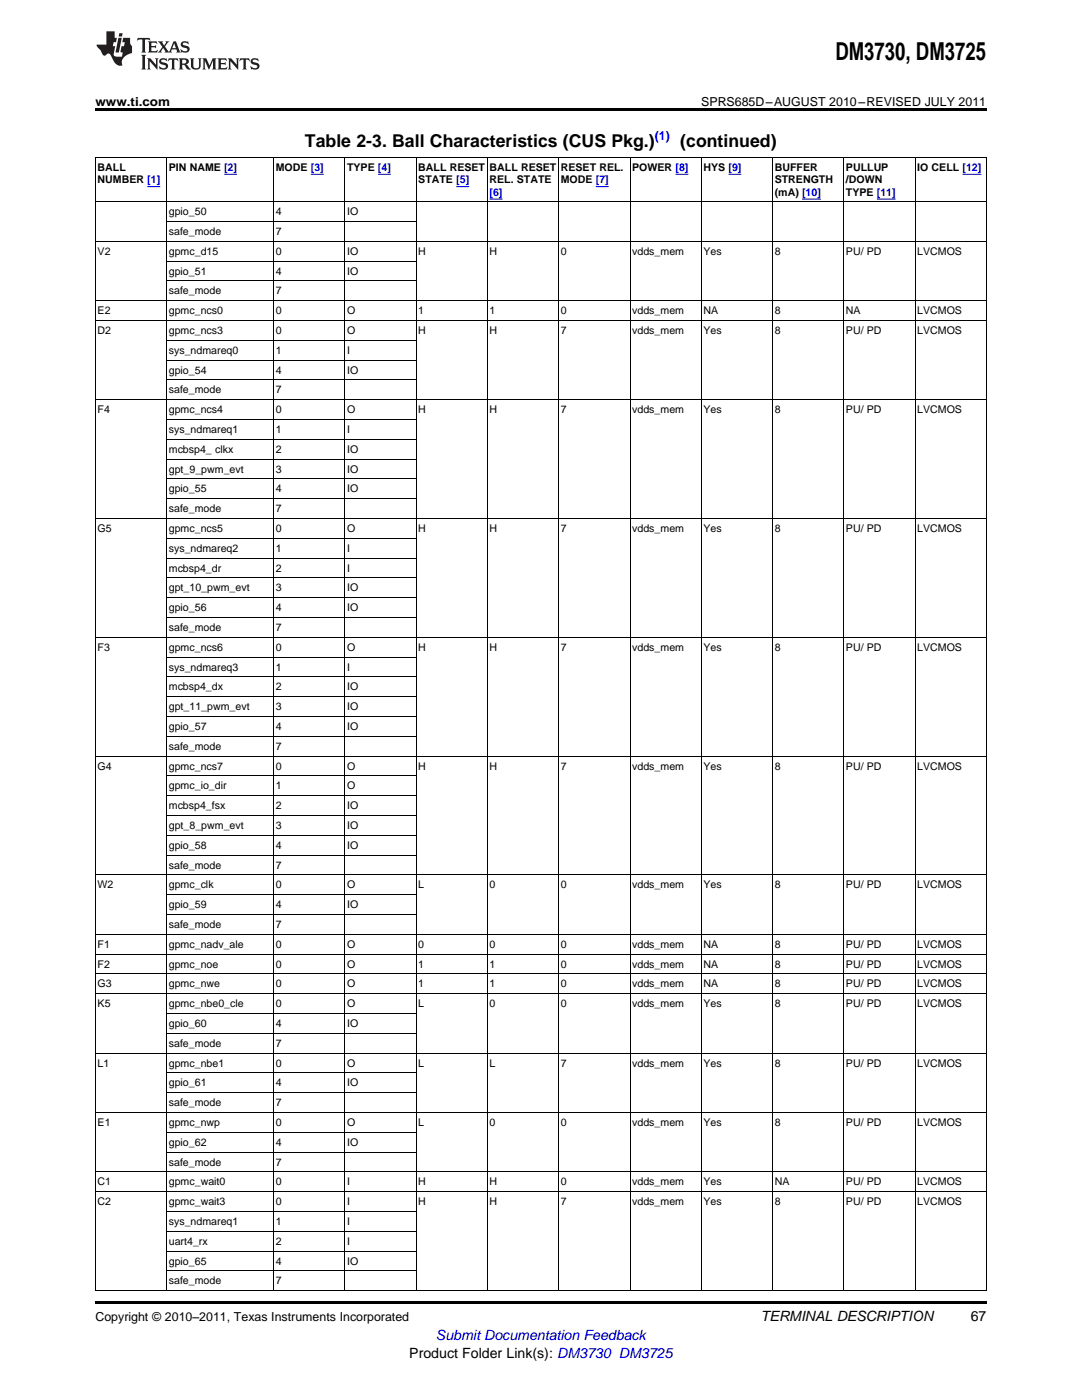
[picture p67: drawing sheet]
<svg xmlns="http://www.w3.org/2000/svg" width="216mm" height="279mm" viewBox="0 0 216 279" stroke-linecap="round" stroke-linejoin="round" font-family="sans-serif">
<defs><g id="words">
<text font-size="4.9" x="166.7" y="12">DM3730, DM3725</text>
<g font-size="3.5">
<text x="60.9" y="29.3">Table 2-3. Ball Characteristics (CUS Pkg.)</text>
<text x="135.7" y="29.3">(continued)</text>
</g>
<g font-size="2.8">
<text x="151.8" y="263.6">TERMINAL DESCRIPTION</text>
<text x="193.7" y="263.6">67</text>
<text x="81.7" y="270.9">Product Folder Link(s): DM3730 DM3725</text>
</g>
<text font-size="2.8" fill="#00f" x="87" y="267.4">Submit Documentation Feedback</text>
<g font-size="2.5">
<text x="19" y="21.1">www.ti.com</text>
<text x="139.9" y="21.1">SPRS685D–AUGUST 2010–REVISED JULY 2011</text>
<text x="19" y="263.6">Copyright © 2010–2011, Texas Instruments Incorporated</text>
</g>
<text font-size="2.5" fill="#00f" x="130.6" y="27.9">(1)</text>
<g font-size="2.1">
<text x="19.5" y="34.1">BALL</text>
<text x="33.7" y="34.1">PIN NAME [2]</text>
<text x="55" y="34.1">MODE [3]</text>
<text x="69.3" y="34.1">TYPE [4]</text>
<text x="83.5" y="34.1">BALL RESET</text>
<text x="97.7" y="34.1">BALL RESET</text>
<text x="111.9" y="34.1">RESET REL.</text>
<text x="126.2" y="34.1">POWER [8]</text>
<text x="140.4" y="34.1">HYS [9]</text>
<text x="154.6" y="34.1">BUFFER</text>
<text x="168.8" y="34.1">PULLUP</text>
<text x="183" y="34.1">IO CELL [12]</text>
<text x="19.5" y="36.5">NUMBER [1]</text>
<text x="83.5" y="36.5">STATE [5]</text>
<text x="97.7" y="36.5">REL. STATE</text>
<text x="111.9" y="36.5">MODE [7]</text>
<text x="154.6" y="36.5">STRENGTH</text>
<text x="154.6" y="39">(mA) [10]</text>
<text x="168.8" y="36.5">/DOWN</text>
<text x="168.8" y="39">TYPE [11]</text>
<text x="33.7" y="43">gpio_50</text>
<text x="33.7" y="46.9">safe_mode</text>
<text x="55" y="43">4</text>
<text x="55" y="46.9">7</text>
<text x="69.3" y="43">IO</text>
<text x="19.5" y="50.9">V2</text>
<text x="33.7" y="50.9">gpmc_d15</text>
<text x="55" y="50.9">0</text>
<text x="69.3" y="50.9">IO</text>
<text x="83.5" y="50.9">H</text>
<text x="97.7" y="50.9">H</text>
<text x="111.9" y="50.9">0</text>
<text x="126.2" y="50.9">vdds_mem</text>
<text x="140.4" y="50.9">Yes</text>
<text x="154.6" y="50.9">8</text>
<text x="168.8" y="50.9">PU/ PD</text>
<text x="183" y="50.9">LVCMOS</text>
<text x="33.7" y="54.8">gpio_51</text>
<text x="33.7" y="58.8">safe_mode</text>
<text x="55" y="54.8">4</text>
<text x="55" y="58.8">7</text>
<text x="69.3" y="54.8">IO</text>
<text x="19.5" y="62.7">E2</text>
<text x="33.7" y="62.7">gpmc_ncs0</text>
<text x="55" y="62.7">0</text>
<text x="69.3" y="62.7">O</text>
<text x="83.5" y="62.7">1</text>
<text x="97.7" y="62.7">1</text>
<text x="111.9" y="62.7">0</text>
<text x="126.2" y="62.7">vdds_mem</text>
<text x="140.4" y="62.7">NA</text>
<text x="154.6" y="62.7">8</text>
<text x="168.8" y="62.7">NA</text>
<text x="183" y="62.7">LVCMOS</text>
<text x="19.5" y="66.7">D2</text>
<text x="33.7" y="66.7">gpmc_ncs3</text>
<text x="33.7" y="70.6">sys_ndmareq0</text>
<text x="55" y="66.7">0</text>
<text x="55" y="70.6">1</text>
<text x="69.3" y="66.7">O</text>
<text x="69.3" y="70.6">I</text>
<text x="83.5" y="66.7">H</text>
<text x="97.7" y="66.7">H</text>
<text x="111.9" y="66.7">7</text>
<text x="126.2" y="66.7">vdds_mem</text>
<text x="140.4" y="66.7">Yes</text>
<text x="154.6" y="66.7">8</text>
<text x="168.8" y="66.7">PU/ PD</text>
<text x="183" y="66.7">LVCMOS</text>
<text x="33.7" y="74.6">gpio_54</text>
<text x="55" y="74.6">4</text>
<text x="69.3" y="74.6">IO</text>
<text x="19.5" y="82.5">F4</text>
<text x="33.7" y="78.5">safe_mode</text>
<text x="33.7" y="82.5">gpmc_ncs4</text>
<text x="55" y="78.5">7</text>
<text x="55" y="82.5">0</text>
<text x="69.3" y="82.5">O</text>
<text x="83.5" y="82.5">H</text>
<text x="97.7" y="82.5">H</text>
<text x="111.9" y="82.5">7</text>
<text x="126.2" y="82.5">vdds_mem</text>
<text x="140.4" y="82.5">Yes</text>
<text x="154.6" y="82.5">8</text>
<text x="168.8" y="82.5">PU/ PD</text>
<text x="183" y="82.5">LVCMOS</text>
<text x="33.7" y="86.4">sys_ndmareq1</text>
<text x="55" y="86.4">1</text>
<text x="69.3" y="86.4">I</text>
<text x="33.7" y="90.4">mcbsp4_ clkx</text>
<text x="33.7" y="94.3">gpt_9_pwm_evt</text>
<text x="55" y="90.4">2</text>
<text x="55" y="94.3">3</text>
<text x="69.3" y="90.4">IO</text>
<text x="69.3" y="94.3">IO</text>
<text x="33.7" y="98.3">gpio_55</text>
<text x="55" y="98.3">4</text>
<text x="69.3" y="98.3">IO</text>
<text x="19.5" y="106.2">G5</text>
<text x="33.7" y="102.2">safe_mode</text>
<text x="33.7" y="106.2">gpmc_ncs5</text>
<text x="55" y="102.2">7</text>
<text x="55" y="106.2">0</text>
<text x="69.3" y="106.2">O</text>
<text x="83.5" y="106.2">H</text>
<text x="97.7" y="106.2">H</text>
<text x="111.9" y="106.2">7</text>
<text x="126.2" y="106.2">vdds_mem</text>
<text x="140.4" y="106.2">Yes</text>
<text x="154.6" y="106.2">8</text>
<text x="168.8" y="106.2">PU/ PD</text>
<text x="183" y="106.2">LVCMOS</text>
<text x="33.7" y="110.1">sys_ndmareq2</text>
<text x="55" y="110.1">1</text>
<text x="69.3" y="110.1">I</text>
<text x="33.7" y="114.1">mcbsp4_dr</text>
<text x="33.7" y="118">gpt_10_pwm_evt</text>
<text x="55" y="114.1">2</text>
<text x="55" y="118">3</text>
<text x="69.3" y="114.1">I</text>
<text x="69.3" y="118">IO</text>
<text x="33.7" y="122">gpio_56</text>
<text x="33.7" y="125.9">safe_mode</text>
<text x="55" y="122">4</text>
<text x="55" y="125.9">7</text>
<text x="69.3" y="122">IO</text>
<text x="19.5" y="129.9">F3</text>
<text x="33.7" y="129.9">gpmc_ncs6</text>
<text x="55" y="129.9">0</text>
<text x="69.3" y="129.9">O</text>
<text x="83.5" y="129.9">H</text>
<text x="97.7" y="129.9">H</text>
<text x="111.9" y="129.9">7</text>
<text x="126.2" y="129.9">vdds_mem</text>
<text x="140.4" y="129.9">Yes</text>
<text x="154.6" y="129.9">8</text>
<text x="168.8" y="129.9">PU/ PD</text>
<text x="183" y="129.9">LVCMOS</text>
<text x="33.7" y="133.8">sys_ndmareq3</text>
<text x="33.7" y="137.8">mcbsp4_dx</text>
<text x="55" y="133.8">1</text>
<text x="55" y="137.8">2</text>
<text x="69.3" y="133.8">I</text>
<text x="69.3" y="137.8">IO</text>
<text x="33.7" y="141.7">gpt_11_pwm_evt</text>
<text x="55" y="141.7">3</text>
<text x="69.3" y="141.7">IO</text>
<text x="33.7" y="145.7">gpio_57</text>
<text x="33.7" y="149.6">safe_mode</text>
<text x="55" y="145.7">4</text>
<text x="55" y="149.6">7</text>
<text x="69.3" y="145.7">IO</text>
<text x="19.5" y="153.6">G4</text>
<text x="33.7" y="153.6">gpmc_ncs7</text>
<text x="55" y="153.6">0</text>
<text x="69.3" y="153.6">O</text>
<text x="83.5" y="153.6">H</text>
<text x="97.7" y="153.6">H</text>
<text x="111.9" y="153.6">7</text>
<text x="126.2" y="153.6">vdds_mem</text>
<text x="140.4" y="153.6">Yes</text>
<text x="154.6" y="153.6">8</text>
<text x="168.8" y="153.6">PU/ PD</text>
<text x="183" y="153.6">LVCMOS</text>
<text x="33.7" y="157.6">gpmc_io_dir</text>
<text x="33.7" y="161.5">mcbsp4_fsx</text>
<text x="55" y="157.6">1</text>
<text x="55" y="161.5">2</text>
<text x="69.3" y="157.6">O</text>
<text x="69.3" y="161.5">IO</text>
<text x="33.7" y="165.5">gpt_8_pwm_evt</text>
<text x="55" y="165.5">3</text>
<text x="69.3" y="165.5">IO</text>
<text x="33.7" y="169.4">gpio_58</text>
<text x="33.7" y="173.4">safe_mode</text>
<text x="55" y="169.4">4</text>
<text x="55" y="173.4">7</text>
<text x="69.3" y="169.4">IO</text>
<text x="19.5" y="177.3">W2</text>
<text x="33.7" y="177.3">gpmc_clk</text>
<text x="55" y="177.3">0</text>
<text x="69.3" y="177.3">O</text>
<text x="83.5" y="177.3">L</text>
<text x="97.7" y="177.3">0</text>
<text x="111.9" y="177.3">0</text>
<text x="126.2" y="177.3">vdds_mem</text>
<text x="140.4" y="177.3">Yes</text>
<text x="154.6" y="177.3">8</text>
<text x="168.8" y="177.3">PU/ PD</text>
<text x="183" y="177.3">LVCMOS</text>
<text x="33.7" y="181.3">gpio_59</text>
<text x="33.7" y="185.2">safe_mode</text>
<text x="55" y="181.3">4</text>
<text x="55" y="185.2">7</text>
<text x="69.3" y="181.3">IO</text>
<text x="19.5" y="189.2">F1</text>
<text x="33.7" y="189.2">gpmc_nadv_ale</text>
<text x="55" y="189.2">0</text>
<text x="69.3" y="189.2">O</text>
<text x="83.5" y="189.2">0</text>
<text x="97.7" y="189.2">0</text>
<text x="111.9" y="189.2">0</text>
<text x="126.2" y="189.2">vdds_mem</text>
<text x="140.4" y="189.2">NA</text>
<text x="154.6" y="189.2">8</text>
<text x="168.8" y="189.2">PU/ PD</text>
<text x="183" y="189.2">LVCMOS</text>
<text x="19.5" y="193.1">F2</text>
<text x="19.5" y="197.1">G3</text>
<text x="33.7" y="193.1">gpmc_noe</text>
<text x="33.7" y="197.1">gpmc_nwe</text>
<text x="55" y="193.1">0</text>
<text x="55" y="197.1">0</text>
<text x="69.3" y="193.1">O</text>
<text x="69.3" y="197.1">O</text>
<text x="83.5" y="193.1">1</text>
<text x="83.5" y="197.1">1</text>
<text x="97.7" y="193.1">1</text>
<text x="97.7" y="197.1">1</text>
<text x="111.9" y="193.1">0</text>
<text x="111.9" y="197.1">0</text>
<text x="126.2" y="193.1">vdds_mem</text>
<text x="126.2" y="197.1">vdds_mem</text>
<text x="140.4" y="193.1">NA</text>
<text x="140.4" y="197.1">NA</text>
<text x="154.6" y="193.1">8</text>
<text x="154.6" y="197.1">8</text>
<text x="168.8" y="193.1">PU/ PD</text>
<text x="168.8" y="197.1">PU/ PD</text>
<text x="183" y="193.1">LVCMOS</text>
<text x="183" y="197.1">LVCMOS</text>
<text x="19.5" y="201">K5</text>
<text x="33.7" y="201">gpmc_nbe0_cle</text>
<text x="55" y="201">0</text>
<text x="69.3" y="201">O</text>
<text x="83.5" y="201">L</text>
<text x="97.7" y="201">0</text>
<text x="111.9" y="201">0</text>
<text x="126.2" y="201">vdds_mem</text>
<text x="140.4" y="201">Yes</text>
<text x="154.6" y="201">8</text>
<text x="168.8" y="201">PU/ PD</text>
<text x="183" y="201">LVCMOS</text>
<text x="33.7" y="205">gpio_60</text>
<text x="33.7" y="208.9">safe_mode</text>
<text x="55" y="205">4</text>
<text x="55" y="208.9">7</text>
<text x="69.3" y="205">IO</text>
<text x="19.5" y="212.9">L1</text>
<text x="33.7" y="212.9">gpmc_nbe1</text>
<text x="55" y="212.9">0</text>
<text x="69.3" y="212.9">O</text>
<text x="83.5" y="212.9">L</text>
<text x="97.7" y="212.9">L</text>
<text x="111.9" y="212.9">7</text>
<text x="126.2" y="212.9">vdds_mem</text>
<text x="140.4" y="212.9">Yes</text>
<text x="154.6" y="212.9">8</text>
<text x="168.8" y="212.9">PU/ PD</text>
<text x="183" y="212.9">LVCMOS</text>
<text x="33.7" y="216.8">gpio_61</text>
<text x="33.7" y="220.8">safe_mode</text>
<text x="55" y="216.8">4</text>
<text x="55" y="220.8">7</text>
<text x="69.3" y="216.8">IO</text>
<text x="19.5" y="224.7">E1</text>
<text x="33.7" y="224.7">gpmc_nwp</text>
<text x="55" y="224.7">0</text>
<text x="69.3" y="224.7">O</text>
<text x="83.5" y="224.7">L</text>
<text x="97.7" y="224.7">0</text>
<text x="111.9" y="224.7">0</text>
<text x="126.2" y="224.7">vdds_mem</text>
<text x="140.4" y="224.7">Yes</text>
<text x="154.6" y="224.7">8</text>
<text x="168.8" y="224.7">PU/ PD</text>
<text x="183" y="224.7">LVCMOS</text>
<text x="33.7" y="228.7">gpio_62</text>
<text x="33.7" y="232.6">safe_mode</text>
<text x="55" y="228.7">4</text>
<text x="55" y="232.6">7</text>
<text x="69.3" y="228.7">IO</text>
<text x="19.5" y="236.6">C1</text>
<text x="33.7" y="236.6">gpmc_wait0</text>
<text x="55" y="236.6">0</text>
<text x="69.3" y="236.6">I</text>
<text x="83.5" y="236.6">H</text>
<text x="97.7" y="236.6">H</text>
<text x="111.9" y="236.6">0</text>
<text x="126.2" y="236.6">vdds_mem</text>
<text x="140.4" y="236.6">Yes</text>
<text x="154.6" y="236.6">NA</text>
<text x="168.8" y="236.6">PU/ PD</text>
<text x="183" y="236.6">LVCMOS</text>
<text x="19.5" y="240.5">C2</text>
<text x="33.7" y="240.5">gpmc_wait3</text>
<text x="33.7" y="244.5">sys_ndmareq1</text>
<text x="55" y="240.5">0</text>
<text x="55" y="244.5">1</text>
<text x="69.3" y="240.5">I</text>
<text x="69.3" y="244.5">I</text>
<text x="83.5" y="240.5">H</text>
<text x="97.7" y="240.5">H</text>
<text x="111.9" y="240.5">7</text>
<text x="126.2" y="240.5">vdds_mem</text>
<text x="140.4" y="240.5">Yes</text>
<text x="154.6" y="240.5">8</text>
<text x="168.8" y="240.5">PU/ PD</text>
<text x="183" y="240.5">LVCMOS</text>
<text x="33.7" y="248.4">uart4_rx</text>
<text x="55" y="248.4">2</text>
<text x="69.3" y="248.4">I</text>
<text x="33.7" y="252.4">gpio_65</text>
<text x="33.7" y="256.3">safe_mode</text>
<text x="55" y="252.4">4</text>
<text x="55" y="256.3">7</text>
<text x="69.3" y="252.4">IO</text>
</g>
<text font-size="2.1" fill="#00f" x="97.7" y="39">[6]</text>
</g></defs>
<g fill="#231f20">
<path d="M27.5 7.6l-.1 .5 .4-.2h.6v.1v2.1l-.2 .4h1l-.3-.4v-2.1l.1-.1h.5l.5 .2-.2-.5zM29.5 8.3l.2 .3v1.5l-.2 .4h1.8l.2-.6a1.04 1.04 0 0 1-1.3 .2v-.7h.6l.3 .2v-.6l-.3 .2h-.6v-.6l.8-.1 .4 .3-.2-.5zM31.5 8.3l.9 1.1-.9 1.1h.8l-.2-.2 .5-.7 .4 .7-.2 .2h1.5l-.1-.2 .1-.4h.9l.1 .4-.2 .2h1l-.3-.3-.7-1.9h-.5l-.9 2-.8-1 .9-1h-.8l.1 .3-.3 .5-.4-.6 .2-.2zM34.7 8.6l.4 1h-.7zM36.3 8.4a.63 .63 0 0 0-.2 .7 .63 .63 0 0 0 .6 .4l.6 .2 .1 .2a.75 .75 0 0 1-.7 .4 .75 .75 0 0 1-.6-.5l.1 .7 .1-.1a1.11 1.11 0 0 0 1.5-.6 1.13 1.13 0 0 0-1.2-.8l-.1-.4a1.04 1.04 0 0 1 1.2 .2l-.2-.5-.1 .1-.5-.2zM28.2 10.9l.2 .4v2.2l-.2 .4h1l-.3-.4v-2.2l.3-.4zM29.3 11.6l.3 .4v1.5l-.3 .4h.8l-.2-.4v-1.3l1.5 1.7v-1.9l.2-.4h-.7l.2 .4v.9l-1.1-1.3zM32 11.8a.62 .62 0 0 0-.2 .7 .62 .62 0 0 0 .6 .4l.6 .1 .1 .3a.76 .76 0 0 1-.7 .3 .76 .76 0 0 1-.6-.4l.1 .7 .1-.1a1.11 1.11 0 0 0 1.5-.6 1.13 1.13 0 0 0-1.2-.8l-.1-.4a1.04 1.04 0 0 1 1.2 .2l-.2-.6-.1 .1-.5-.1zM33.7 11.6l-.2 .6a.61 .61 0 0 1 .8-.3v1.6l-.2 .4h.9l-.2-.4v-1.6a.63 .63 0 0 1 .8 .3l-.2-.6zM35.6 11.6l.3 .4v1.5l-.3 .4h1l-.2-.2v-.8l.5 .2a.76 .76 0 0 0 1.2 .7l-1-1a.58 .58 0 0 0 .6-.5 .58 .58 0 0 0-.5-.6zM36.4 11.9h.1a.45 .45 0 0 1 .5 .1 .45 .45 0 0 1 .1 .5l-.7 .2zM37.9 11.6l.2 .2a2.17 2.17 0 0 0 .3 1.9 .99 .99 0 0 0 1.6-.6v-1.1l.2-.4h-.7l.2 .2a1.92 1.92 0 0 1-.2 1.8 .6 .6 0 0 1-.9-.5v-1.1l.2-.4zM40.4 11.6l.2 .4v1.5l-.2 .4h.7l-.2-.4v-1.4l.8 1.8 .8-1.8v1.4l-.2 .4h.9l-.2-.4v-1.5l.2-.4h-.8l-.6 1.5-.6-1.5zM43.4 11.6l.2 .4v1.5l-.2 .4h1.8l.2-.6a1.04 1.04 0 0 1-1.3 .1v-.6h.5l.4 .2v-.6l-.4 .2h-.5v-.7h.8l.3 .3-.1-.6zM45.5 11.6l.2 .4v1.5l-.2 .4h.7l-.2-.4v-1.3l1.5 1.7v-1.9l.2-.4h-.7l.2 .4v.9l-1.1-1.3zM47.9 11.6l-.1 .6a.61 .61 0 0 1 .8-.3v1.6l-.3 .4h1l-.3-.4 .1-1.6a.63 .63 0 0 1 .7 .3l-.1-.6zM50.2 11.8a.62 .62 0 0 0-.2 .7 .62 .62 0 0 0 .6 .4l.6 .1 .2 .3a.76 .76 0 0 1-.8 .3 .76 .76 0 0 1-.6-.4l.1 .7 .2-.1a1.11 1.11 0 0 0 1.5-.6 1.13 1.13 0 0 0-1.3-.8l-.1-.4a1.04 1.04 0 0 1 1.2 .2l-.1-.6-.2 .1-.5-.1z"/>
<path d="M21.2 6.3v2.6h-1.9l.1 .4 .7 .9a.91 .91 0 0 0 1 .8 .56 .56 0 0 1 .5-.3 .56 .56 0 0 1 .5 .3l.4 .8a1.53 1.53 0 0 0 1.9 1.2 1.54 1.54 0 0 1 1-2.1l.9-.3v-1.4a1.52 1.52 0 0 1-.3-1.6h-1.4l-.2 .8h.5l-.2 .8h-.4l-.2 1v.2l.4 .1-.2 .8a1.93 1.93 0 0 1-1.6-.3l.3-1.8h-.5l.2-.8h.4l.2-.8h-.4v-1.3zM23.6 7.6l-.6 2.9h.7l.6-2.9zM23.8 6.6l-.1 .7h.6l.2-.7z"/>
</g>
<path d="M19 21.6h177.8v.6h-177.8zM19 259.7h177.8v.5h-177.8z" fill="#000"/>
<g fill="none" stroke="#000" stroke-width=".2">
<path d="M33.2 31.4v226.2M54.6 31.4v226.2M68.8 31.4v226.2M83 31.4v226.2M97.2 31.4v226.2M111.5 31.4v226.2M125.7 31.4v226.2M139.9 31.4v226.2M154.1 31.4v226.2M168.4 31.4v226.2M182.6 31.4v226.2M196.8 31.4h-177.7l-.1 226.2h177.8v-226.2"/>
<path d="M19 48.2h177.8M19 40.3h177.8M33.3 56.1h49.7M33.3 52.1h49.7M33.3 44.2h49.7M19 79.8h177.8M19 64h177.8M19 60h177.8M33.3 75.8h49.7M33.3 71.9h49.7M33.3 67.9h49.7M33.3 99.5h49.7"/>
<path d="M33.3 95.6h49.7M33.3 91.6h49.7M33.3 87.7h49.7M33.3 83.7h49.7M19 103.5h177.8M33.3 119.3h49.7M33.3 115.3h49.7M33.3 111.4h49.7M33.3 107.4h49.7M19 127.2h177.8M33.3 139h49.7M33.3 135.1h49.7"/>
<path d="M33.3 131.1h49.7M33.3 123.2h49.7M19 150.9h177.8M33.3 158.8h49.7M33.3 154.9h49.7M33.3 146.9h49.7M33.3 143h49.7M19 174.6h177.8M33.3 178.6h49.7M33.3 170.7h49.7M33.3 166.7h49.7M33.3 162.8h49.7"/>
<path d="M19 198.3h177.8M19 194.4h177.8M19 190.4h177.8M19 186.5h177.8M33.3 182.5h49.7M19 210.2h177.8M33.3 218.1h49.7M33.3 214.1h49.7M33.3 206.2h49.7M33.3 202.3h49.7M19 237.8h177.8M19 233.9h177.8"/>
<path d="M19 222h177.8M33.3 229.9h49.7M33.3 226h49.7M33.3 253.6h49.7M33.3 249.7h49.7M33.3 245.7h49.7M33.3 241.8h49.7"/>
</g>
<path d="M29.4 37.3h2.6M44.7 34.8h2.6M62 34.8h2.6M75.4 34.8h2.6M91 37.3h2.6M97.7 39.7h2.6M118.9 37.3h2.6M134.8 34.8h2.6M145.4 34.8h2.5M160 39.7h3.8M175 39.7h3.7M192.1 34.8h3.7" fill="none" stroke="#00f" stroke-width=".2"/>
<use href="#words"/>
</svg>
